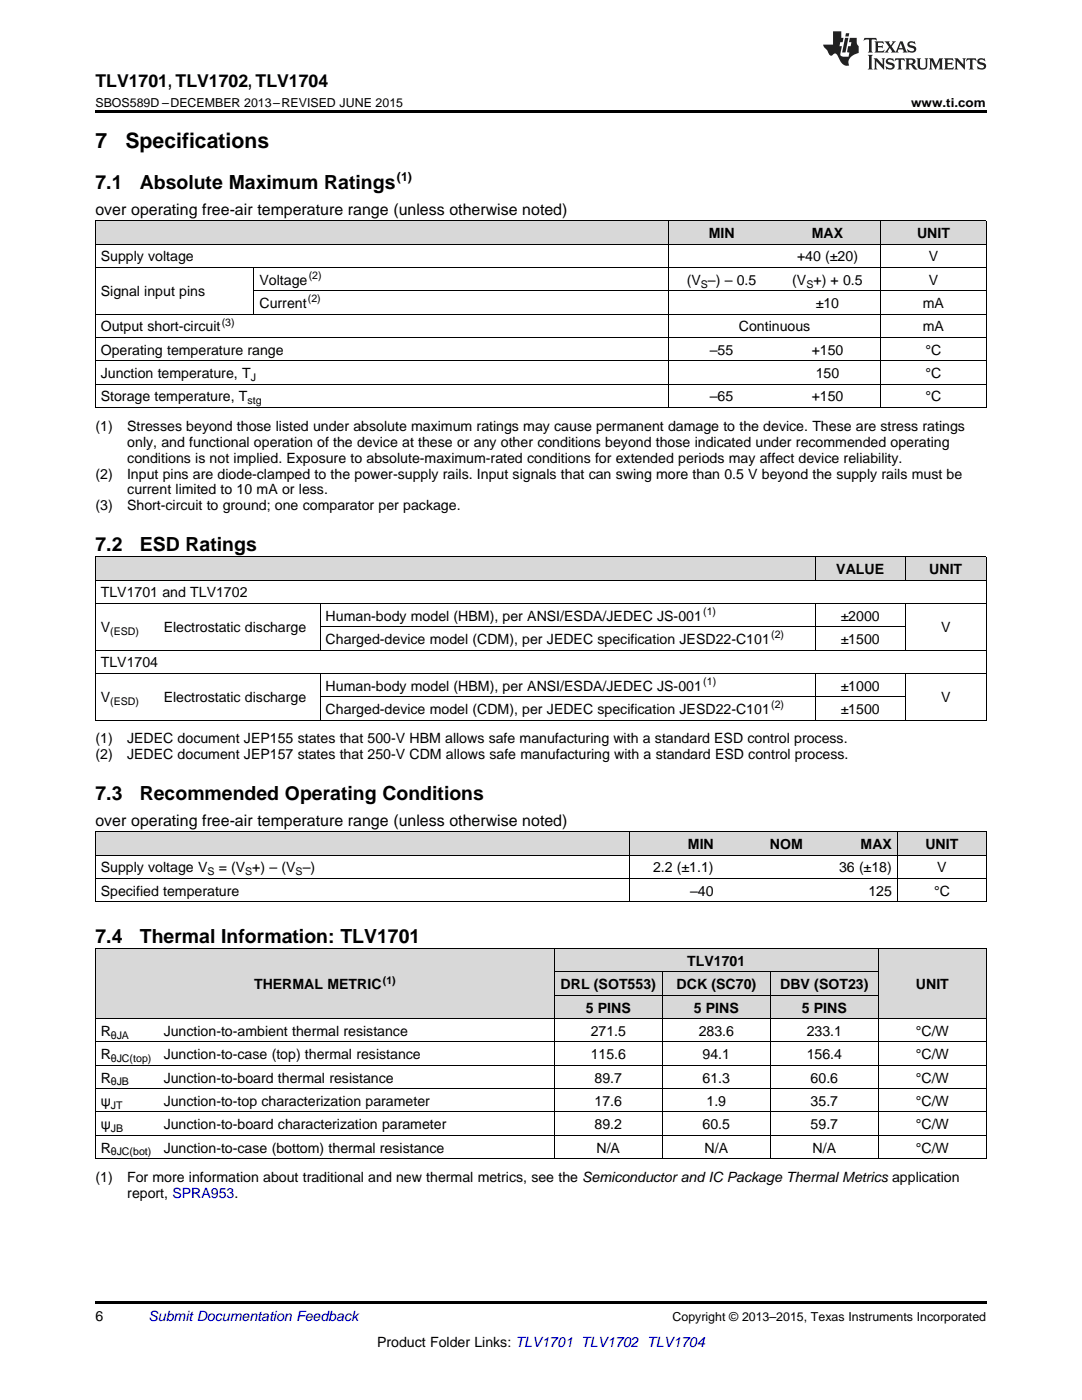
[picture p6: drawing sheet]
<svg xmlns="http://www.w3.org/2000/svg" width="216mm" height="279mm" viewBox="0 0 216 279" stroke-linecap="round" stroke-linejoin="round" font-family="sans-serif">
<defs><g id="words">
<g font-size="4.2">
<text x="19" y="29.6">7</text>
<text x="25" y="29.6">Specifications</text>
</g>
<g font-size="3.9">
<text x="19" y="37.7">7.1</text>
<text x="27.9" y="37.7">Absolute Maximum Ratings</text>
<text x="19" y="109.9">7.2</text>
<text x="27.9" y="109.9">ESD Ratings</text>
<text x="19" y="159.6">7.3</text>
<text x="27.9" y="159.6">Recommended Operating Conditions</text>
<text x="19" y="188.1">7.4</text>
<text x="27.9" y="188.1">Thermal Information: TLV1701</text>
</g>
<text font-size="3.5" x="19" y="17.3">TLV1701, TLV1702, TLV1704</text>
<g font-size="3.2">
<text x="19" y="42.9">over operating free-air temperature range (unless otherwise noted)</text>
<text x="19" y="164.8">over operating free-air temperature range (unless otherwise noted)</text>
</g>
<g font-size="2.8">
<text x="141.4" y="47.5">MIN</text>
<text x="162" y="47.5">MAX</text>
<text x="183" y="47.5">UNIT</text>
<text x="20.1" y="52.2">Supply voltage</text>
<text x="159" y="52.2">+40 (±20)</text>
<text x="185.3" y="52.2">V</text>
<text x="20.1" y="59.2">Signal input pins</text>
<text x="51.8" y="56.8">Voltage</text>
<text x="137" y="56.8">(V –) – 0.5</text>
<text x="158.1" y="56.8">(V +) + 0.5</text>
<text x="185.3" y="56.8">V</text>
<text x="51.8" y="61.5">Current</text>
<text x="162.8" y="61.5">±10</text>
<text x="184.1" y="61.5">mA</text>
<text x="20.1" y="66.1">Output short-circuit</text>
<text x="20.1" y="70.8">Operating temperature range</text>
<text x="141.6" y="70.8">–55</text>
<text x="147.4" y="66.1">Continuous</text>
<text x="162" y="70.8">+150</text>
<text x="184.1" y="66.1">mA</text>
<text x="184.7" y="70.8">°C</text>
<text x="20.1" y="75.5">Junction temperature, T</text>
<text x="162.8" y="75.5">150</text>
<text x="184.7" y="75.5">°C</text>
<text x="20.1" y="80.1">Storage temperature, T</text>
<text x="141.6" y="80.1">–65</text>
<text x="162" y="80.1">+150</text>
<text x="184.7" y="80.1">°C</text>
<text x="19" y="86">(1)</text>
<text x="25.4" y="86">Stresses beyond those listed under absolute maximum ratings may cause permanent damage to the device. These are stress ratings</text>
<text x="25.4" y="89.1">only, and functional operation of the device at these or any other conditions beyond those indicated under recommended operating</text>
<text x="19" y="95.5">(2)</text>
<text x="25.4" y="95.5">Input pins are diode-clamped to the power-supply rails. Input signals that can swing more than 0.5 V beyond the supply rails must be</text>
<text x="25.4" y="92.3">conditions is not implied. Exposure to absolute-maximum-rated conditions for extended periods may affect device reliability.</text>
<text x="19" y="101.8">(3)</text>
<text x="25.4" y="101.8">Short-circuit to ground; one comparator per package.</text>
<text x="25.4" y="98.7">current limited to 10 mA or less.</text>
<text x="20.1" y="119.2">TLV1701 and TLV1702</text>
<text x="166.9" y="114.6">VALUE</text>
<text x="185.4" y="114.6">UNIT</text>
<text x="65" y="123.9">Human-body model (HBM), per ANSI/ESDA/JEDEC JS-001</text>
<text x="167.7" y="123.9">±2000</text>
<text x="20.1" y="126.2">V</text>
<text x="32.7" y="126.2">Electrostatic discharge</text>
<text x="65" y="128.6">Charged-device model (CDM), per JEDEC specification JESD22-C101</text>
<text x="167.7" y="128.6">±1500</text>
<text x="187.8" y="126.2">V</text>
<text x="20.1" y="133.2">TLV1704</text>
<text x="65" y="137.9">Human-body model (HBM), per ANSI/ESDA/JEDEC JS-001</text>
<text x="167.7" y="137.9">±1000</text>
<text x="20.1" y="140.2">V</text>
<text x="32.7" y="140.2">Electrostatic discharge</text>
<text x="65" y="142.5">Charged-device model (CDM), per JEDEC specification JESD22-C101</text>
<text x="167.7" y="142.5">±1500</text>
<text x="187.8" y="140.2">V</text>
<text x="19" y="148.4">(1)</text>
<text x="25.4" y="148.4">JEDEC document JEP155 states that 500-V HBM allows safe manufacturing with a standard ESD control process.</text>
<text x="19" y="151.6">(2)</text>
<text x="25.4" y="151.6">JEDEC document JEP157 states that 250-V CDM allows safe manufacturing with a standard ESD control process.</text>
<text x="137.3" y="169.4">MIN</text>
<text x="153.6" y="169.4">NOM</text>
<text x="171.7" y="169.4">MAX</text>
<text x="184.6" y="169.4">UNIT</text>
<text x="20.1" y="174.1">Supply voltage V</text>
<text x="20.1" y="178.8">Specified temperature</text>
<text x="43.6" y="174.1">= (V +) – (V –)</text>
<text x="130.3" y="174.1">2.2 (±1.1)</text>
<text x="137.7" y="178.8">–40</text>
<text x="167.4" y="174.1">36 (±18)</text>
<text x="173.3" y="178.8">125</text>
<text x="186.4" y="178.8">°C</text>
<text x="187" y="174.1">V</text>
<text x="50.7" y="197.4">THERMAL METRIC</text>
<text x="111.9" y="197.4">DRL (SOT553)</text>
<text x="135" y="197.4">DCK (SC70)</text>
<text x="137.1" y="192.8">TLV1701</text>
<text x="155.7" y="197.4">DBV (SOT23)</text>
<text x="182.8" y="197.4">UNIT</text>
<text x="116.9" y="202.1">5 PINS</text>
<text x="138.4" y="202.1">5 PINS</text>
<text x="160" y="202.1">5 PINS</text>
<text x="20.1" y="206.7">R</text>
<text x="32.7" y="206.7">Junction-to-ambient thermal resistance</text>
<text x="117.9" y="206.7">271.5</text>
<text x="139.4" y="206.7">283.6</text>
<text x="161" y="206.7">233.1</text>
<text x="182.7" y="206.7">°C/W</text>
<text x="20.1" y="211.4">R</text>
<text x="32.7" y="211.4">Junction-to-case (top) thermal resistance</text>
<text x="117.9" y="211.4">115.6</text>
<text x="140.2" y="211.4">94.1</text>
<text x="161" y="211.4">156.4</text>
<text x="182.7" y="211.4">°C/W</text>
<text x="20.1" y="216">R</text>
<text x="20.1" y="220.7">ψ</text>
<text x="32.7" y="216">Junction-to-board thermal resistance</text>
<text x="32.7" y="220.7">Junction-to-top characterization parameter</text>
<text x="118.6" y="216">89.7</text>
<text x="118.6" y="220.7">17.6</text>
<text x="140.2" y="216">61.3</text>
<text x="141" y="220.7">1.9</text>
<text x="161.7" y="216">60.6</text>
<text x="161.7" y="220.7">35.7</text>
<text x="182.7" y="216">°C/W</text>
<text x="182.7" y="220.7">°C/W</text>
<text x="20.1" y="225.4">ψ</text>
<text x="32.7" y="225.4">Junction-to-board characterization parameter</text>
<text x="118.6" y="225.4">89.2</text>
<text x="140.2" y="225.4">60.5</text>
<text x="161.7" y="225.4">59.7</text>
<text x="182.7" y="225.4">°C/W</text>
<text x="20.1" y="230">R</text>
<text x="32.7" y="230">Junction-to-case (bottom) thermal resistance</text>
<text x="119" y="230">N/A</text>
<text x="140.6" y="230">N/A</text>
<text x="162.1" y="230">N/A</text>
<text x="182.7" y="230">°C/W</text>
<text x="19" y="235.9">(1)</text>
<text x="25.4" y="235.9">For more information about traditional and new thermal metrics, see the Semiconductor and IC Package Thermal Metrics application</text>
<text x="25.4" y="239">report, SPRA953.</text>
<text x="19" y="263.6">6</text>
<text x="75.2" y="268.9">Product Folder Links: TLV1701 TLV1702 TLV1704</text>
</g>
<text font-size="2.8" fill="#0000c8" x="29.6" y="263.6">Submit Documentation Feedback</text>
<g font-size="2.5">
<text x="19" y="21.4">SBOS589D –DECEMBER 2013–REVISED JUNE 2015</text>
<text x="181.8" y="21.4">www.ti.com</text>
<text x="79.2" y="36.2">(1)</text>
<text x="134.2" y="263.6">Copyright © 2013–2015, Texas Instruments Incorporated</text>
</g>
<g font-size="2.1">
<text x="61.6" y="55.7">(2)</text>
<text x="139.8" y="57.4">S</text>
<text x="160.9" y="57.4">S</text>
<text x="44.2" y="65">(3)</text>
<text x="61.4" y="60.4">(2)</text>
<text x="50" y="76">J</text>
<text x="49.4" y="80.7">stg</text>
<text x="140.3" y="122.8">(1)</text>
<text x="22" y="126.8">(ESD)</text>
<text x="153.9" y="127.4">(2)</text>
<text x="140.3" y="136.7">(1)</text>
<text x="22" y="140.8">(ESD)</text>
<text x="153.9" y="141.4">(2)</text>
<text x="41.4" y="174.7">S</text>
<text x="48.9" y="174.7">S</text>
<text x="59" y="174.7">S</text>
<text x="76.4" y="196.3">(1)</text>
<text x="22.1" y="207.3">θJA</text>
<text x="22.1" y="211.9">θJC(top)</text>
<text x="22.1" y="216.6">θJB</text>
<text x="22.1" y="221.3">JT</text>
<text x="22.1" y="225.9">JB</text>
<text x="22.1" y="230.6">θJC(bot)</text>
</g>
</g></defs>
<g fill="#d8d8d8">
<path d="M19 189.4h12.6v13.9h-12.6z"/>
<path d="M31.6 189.4h79v13.9h-79z"/>
<path d="M110.6 198.7h21.6v4.6h-21.6z"/>
<path d="M132.2 198.7h21.5v4.6h-21.5z"/>
<path d="M153.7 198.7h21.6v4.6h-21.6z"/>
<path d="M175.3 189.4h21.5v13.9h-21.5z"/>
<path d="M110.6 194h21.6v4.7h-21.6z"/>
<path d="M132.2 194h21.5v4.7h-21.5z"/>
<path d="M153.7 194h21.6v4.7h-21.6z"/>
<path d="M110.6 189.4h21.6v4.6h-21.6z"/>
<path d="M132.2 189.4h21.5v4.6h-21.5z"/>
<path d="M153.7 189.4h21.6v4.6h-21.6z"/>
<path d="M19 166.1h53.4v4.6h-53.4z"/>
<path d="M72.4 166.1h53.3v4.6h-53.3z"/>
<path d="M125.7 166.1h17.8v4.6h-17.8z"/>
<path d="M143.5 166.1h17.8v4.6h-17.8z"/>
<path d="M161.3 166.1h17.8v4.6h-17.8z"/>
<path d="M179.1 166.1h17.7v4.6h-17.7z"/>
<path d="M19 111.2h12.6v4.7h-12.6z"/>
<path d="M31.6 111.2h32.3v4.7h-32.3z"/>
<path d="M63.9 111.2h98.8v4.7h-98.8z"/>
<path d="M162.7 111.2h18v4.7h-18z"/>
<path d="M180.7 111.2h16.1v4.7h-16.1z"/>
<path d="M19 44.1h31.7v4.7h-31.7z"/>
<path d="M50.7 44.1h82.8v4.7h-82.8z"/>
<path d="M133.5 44.1h21.1v4.7h-21.1z"/>
<path d="M154.6 44.1h21.1v4.7h-21.1z"/>
<path d="M175.7 44.1h21.1v4.7h-21.1z"/>
</g>
<g fill="#000">
<path d="M19 22h177.8v.5h-177.8zM19 143.8h.2zM63.8 143.8h.1zM162.6 143.8h.1zM180.6 143.8h.1zM196.7 143.8h.1zM19 180h.2zM125.6 180h.1zM143.4 180h.1zM161.2 180h.1zM179 180h.1zM196.7 180h.1z"/>
<path d="M19 231.2l.2 .1zM110.5 231.2l.1 .1zM132.1 231.2l.1 .1zM153.6 231.2l.1 .1zM175.2 231.2l.1 .1zM196.7 231.2l.1 .1zM19 259.7h177.8v.5h-177.8z"/>
</g>
<g fill="none" stroke="#000" stroke-width=".2">
<path d="M19 53.4h177.8M19 48.7h177.8M19 44.1h177.8M19.1 44.1v37.3M50.7 53.4v9.4M50.7 58h146.1M133.4 44.1v37.3M175.7 44.1v37.3M196.8 44.1v37.3M19 76.7h177.8M19 72h177.8M19 67.4h177.8"/>
<path d="M19 62.7h177.8M19 81.3h177.8M19 115.8h177.8M19 111.1h177.8M19.1 111.2v32.6M162.6 111.2v4.7M180.6 111.2v4.7M196.8 111.2v32.6M19 134.4h177.8M19 129.8h177.8M19 120.5h177.8M63.9 120.5v9.3"/>
<path d="M63.9 134.4v9.4M63.9 139.1h116.8M63.9 125.1h116.8M162.6 120.5v9.3M162.6 134.4v9.4M180.6 120.5v9.3M180.6 134.4v9.4M19 143.7h177.8M19 180h177.8M19 175.3h177.8M19 170.7h177.8M19 166h177.8"/>
<path d="M19.1 166v14M125.7 166v14M179 166v14M196.8 166v14M19 189.3h177.8M19.1 189.3v42M110.6 189.3v42M110.6 198.6h64.7M110.6 194h64.7M132.1 194v37.3M153.7 194v37.3M175.2 189.3v42"/>
<path d="M196.8 189.3v42M19 217.3h177.8M19 212.6h177.8M19 207.9h177.8M19 203.3h177.8M19 231.2h177.8M19 226.6h177.8M19 221.9h177.8"/>
</g>
<g fill="#231f20">
<path d="M172.5 7.6l-.1 .5 .4-.2h.6v.1v2.1l-.2 .4h.9l-.2-.4v-2.1l.1-.1h.5l.5 .2-.2-.5zM174.5 8.3l.2 .3v1.5l-.2 .4h1.8l.2-.6a1.04 1.04 0 0 1-1.3 .2v-.7h.6l.3 .2v-.6l-.3 .2h-.6v-.6l.8-.1 .4 .3-.2-.5zM176.5 8.3l.9 1.1-.9 1.1h.8l-.2-.2 .4-.7 .5 .7-.2 .2h1.5l-.2-.2 .2-.4h.9l.1 .4-.2 .2h1l-.3-.3-.7-1.9h-.5l-.9 2-.8-1 .9-1h-.8l.1 .3-.4 .5-.3-.6 .1-.2zM179.7 8.6l.4 1h-.7zM181.3 8.4a.63 .63 0 0 0-.2 .7 .63 .63 0 0 0 .6 .4l.6 .2 .1 .2a.75 .75 0 0 1-.7 .4 .75 .75 0 0 1-.6-.5l.1 .7 .1-.1a1.11 1.11 0 0 0 1.5-.6 1.13 1.13 0 0 0-1.2-.8l-.1-.4a1.04 1.04 0 0 1 1.2 .2l-.2-.5-.2 .1-.4-.2zM173.2 10.9l.2 .4v2.2l-.2 .4h1l-.3-.4v-2.2l.3-.4zM174.3 11.6l.3 .4v1.5l-.3 .4h.8l-.2-.4v-1.3l1.5 1.7v-1.9l.2-.4h-.7l.2 .4v.9l-1.1-1.3zM177 11.8a.62 .62 0 0 0-.2 .7 .62 .62 0 0 0 .6 .4l.6 .1 .1 .3a.76 .76 0 0 1-.7 .3 .76 .76 0 0 1-.7-.4l.2 .7 .1-.1a1.11 1.11 0 0 0 1.5-.6 1.13 1.13 0 0 0-1.2-.8l-.1-.4a1.04 1.04 0 0 1 1.2 .2l-.2-.6-.2 .1-.5-.1zM178.7 11.6l-.2 .6a.61 .61 0 0 1 .8-.3v1.6l-.2 .4h.9l-.2-.4v-1.6a.63 .63 0 0 1 .7 .3l-.1-.6zM180.6 11.6l.3 .4v1.5l-.3 .4h1l-.2-.2-.1-.8 .6 .2a.76 .76 0 0 0 1.2 .7l-1-1a.58 .58 0 0 0 .6-.5 .58 .58 0 0 0-.5-.6zM181.4 11.9h.1a.45 .45 0 0 1 .5 .1 .45 .45 0 0 1 .1 .5l-.8 .2zM182.9 11.6l.2 .2a2.17 2.17 0 0 0 .3 1.9 .99 .99 0 0 0 1.6-.6v-1.1l.2-.4h-.7l.2 .2a1.92 1.92 0 0 1-.2 1.8 .6 .6 0 0 1-.9-.5v-1.1l.2-.4zM185.4 11.6l.2 .4v1.5l-.2 .4h.7l-.2-.4v-1.4l.8 1.8 .8-1.8v1.4l-.2 .4h.9l-.2-.4v-1.5l.2-.4h-.8l-.6 1.5-.6-1.5zM188.4 11.6l.2 .4v1.5l-.2 .4h1.8l.1-.6a1.04 1.04 0 0 1-1.2 .1v-.6h.5l.4 .2v-.6l-.4 .2h-.5v-.7h.8l.3 .3-.1-.6zM190.5 11.6l.2 .4v1.5l-.2 .4h.7l-.2-.4v-1.3l1.5 1.7v-1.9l.2-.4h-.7l.2 .4v.9l-1.1-1.3zM192.9 11.6l-.1 .6a.61 .61 0 0 1 .7-.3l.1 1.6-.3 .4h1l-.3-.4 .1-1.6a.63 .63 0 0 1 .7 .3l-.1-.6zM195.2 11.8a.62 .62 0 0 0-.2 .7 .62 .62 0 0 0 .6 .4l.6 .1 .1 .3a.76 .76 0 0 1-.7 .3 .76 .76 0 0 1-.6-.4l.1 .7 .1-.1a1.11 1.11 0 0 0 1.6-.6 1.13 1.13 0 0 0-1.3-.8l-.1-.4a1.04 1.04 0 0 1 1.2 .2l-.1-.6-.2 .1-.5-.1z"/>
<path d="M166.2 6.3v2.6h-1.9v.4l.8 .9a.91 .91 0 0 0 1 .8 .56 .56 0 0 1 .5-.3 .56 .56 0 0 1 .5 .3l.4 .8a1.53 1.53 0 0 0 1.9 1.2 1.54 1.54 0 0 1 1-2.1l.9-.3v-1.4a1.52 1.52 0 0 1-.4-1.6h-1.3l-.2 .8h.5l-.2 .8h-.5l-.1 1v.2l.4 .1-.2 .8a1.93 1.93 0 0 1-1.6-.3l.3-1.8h-.5l.2-.8h.4l.2-.8h-.4v-1.3zM168.6 7.6l-.6 2.9h.7l.6-2.9zM168.8 6.6l-.1 .7h.6l.2-.7z"/>
</g>
<use href="#words"/>
</svg>
